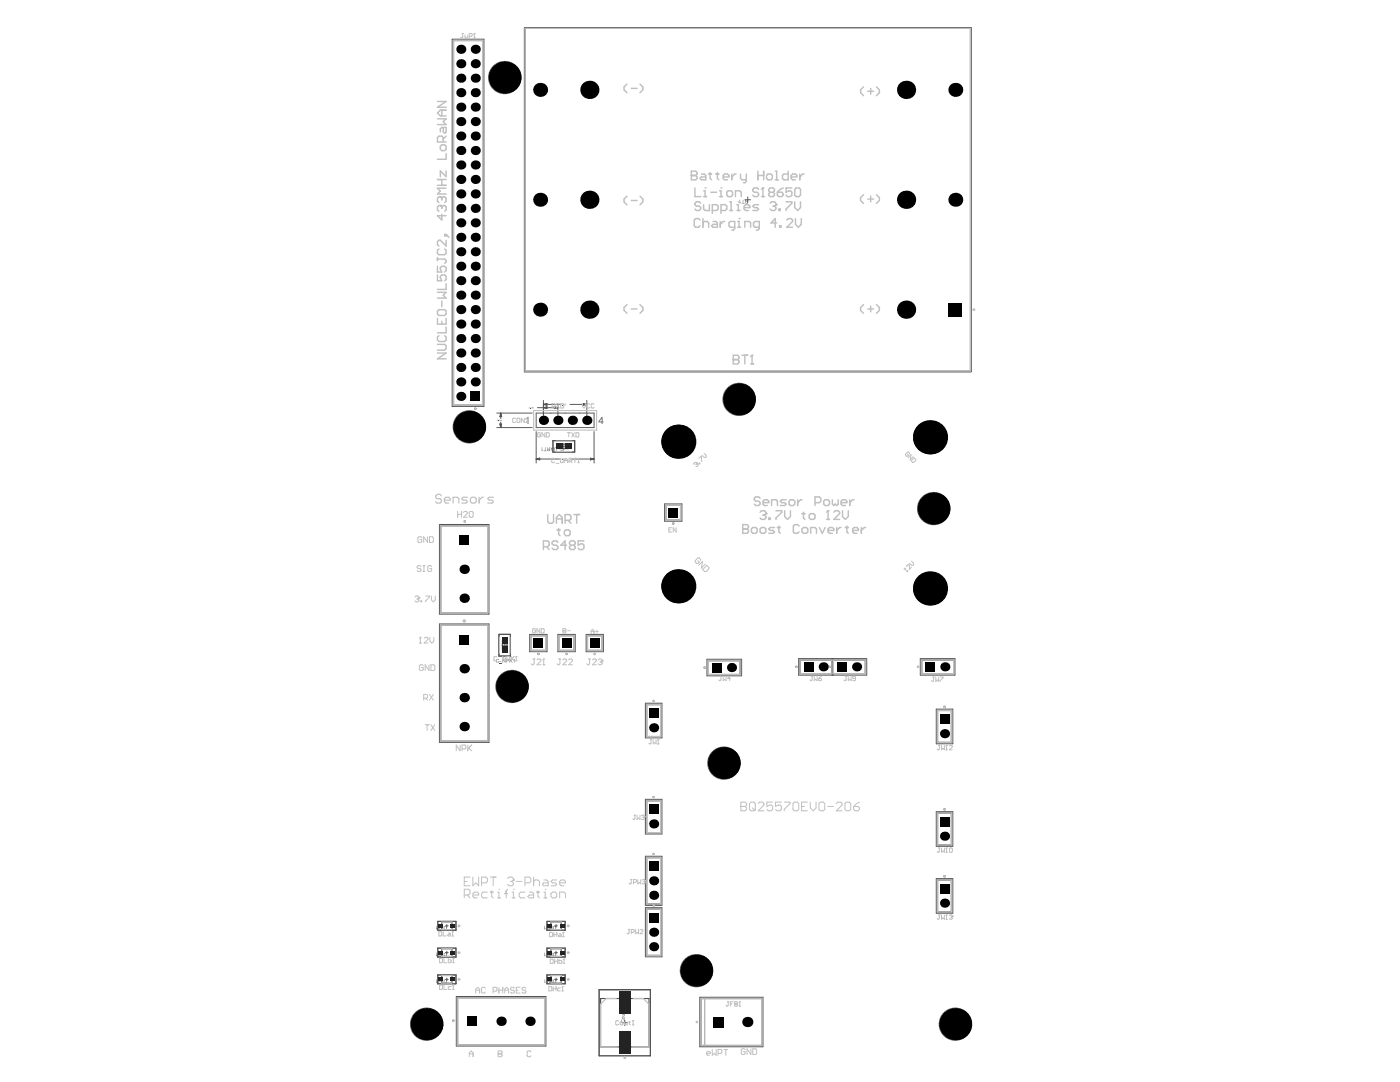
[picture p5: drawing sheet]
<svg xmlns="http://www.w3.org/2000/svg" width="279mm" height="216mm" viewBox="0 0 279 216" stroke-linecap="round" stroke-linejoin="round" font-family="sans-serif">
<g fill="none" stroke="#5a5a5a" stroke-width=".2">
<path d="M108.5 79.9v3.2M117.1 79.9v3.2M99.1 85.3h7.1M99.1 82.4h7.1M99.8 84.6l.1 .7M99.8 84.6l.1 .1M99.9 82.4v1.1M99.9 84.2v1.1M99.9 84.7l.2-.1-.2 .7M99.9 84.7h.1l-.1 .6M99.9 82.4l.2 .8M99.9 82.4l-.1 .8 .1-.2"/>
<path d="M99.9 83l.2 .2M99.9 82.4l-.1 .7 .1-.1M107 86.1v6.3M107 91.6h4.7M107 91.6l.7 .1M107.3 81.3h4M107.7 91.4l-.7 .2M107.7 91.4l-.1 .2 .1 .2-.7-.2M108.5 81.3l.7-.1-.2 .1M108.5 81.3l.7 .2-.2-.2M108.5 81.3l.6 .1-.1-.1M108.5 80.7h3.3"/>
<path d="M108.5 80.7l.7 .2-.2-.2M108.5 80.7l.6 .1-.1-.1M109.1 81.3h-.6M109.2 80.5l-.7 .2M109.2 80.5l-.2 .2M110.7 81.3h.6M111.3 80.6v2.5M111.3 81.3l-.7 .2M111.3 81.3l-.7-.1 .2 .1-.2 .2M113.7 80.7h3.4M113.9 91.6h4.7M116.5 80.7l-.1-.2 .7 .2"/>
<path d="M116.5 80.7l-.1 .2M116.5 80.7v-.1l.6 .1M117.1 80.7l-.7 .2M118 91.6l-.2 .2 .8-.2M118 91.6l-.2-.2 .8 .2M118 91.6l-.1-.1 .7 .1M118.6 86.1v6.3M118.6 91.6l-.7 .1"/>
</g>
<g fill="#5a5a5a">
<path d="M112 80.6h.2l-.1 .2 .1-.2z"/>
<path d="M112.6 80.6h.1l-.1 .2h.2h-.2l.1-.1z"/>
<path d="M111.9 91.5h.1v.3z"/>
<path d="M112.4 91.5h.1v.3z"/>
<path d="M105.5 81.3h.2l-.1 .1 .1 .1h-.2l.2-.3z"/>
<path d="M105.9 81.2h.1l-.1 .1h.1v.2h-.1l.1-.1z"/>
<path d="M99.2 83.8h.1l-.1 .2h.2h-.2l.1-.1z"/>
<path d="M99.5 83.8h.2l-.2 .1h.2l-.1 .1h-.1h.2z"/>
<path d="M112.4 80.6h.1h-.1l.1 .1v.2zM112.4 80.8a.07 .07 0 0 0 .1 0 .07 .07 0 0 0-.1 0z"/>
<path d="M112.8 80.7a.1 .1 0 0 0 .2 0 .1 .1 0 0 0-.2 0zM112.7 80.7a.15 .15 0 0 1 .3 0 .15 .15 0 0 1-.3 0z"/>
<path d="M112.1 91.5l.1 .2zM112 91.6a.15 .15 0 0 1 .3 0 .15 .15 0 0 1-.3 0z"/>
<path d="M112.6 91.5h.2h-.2l.2 .3-.2-.1zM112.6 91.7a.05 .05 0 0 0 .1 0 .05 .05 0 0 0-.1 0z"/>
<path d="M112.9 91.5l.1 .2zM112.8 91.6a.15 .15 0 0 1 .3 0 .15 .15 0 0 1-.3 0z"/>
<path d="M106.2 81.3l-.1 .1zM106.2 81.2v.3l-.1-.1z"/>
<path d="M106.4 81.2v.3zM106.3 81.3a.13 .13 0 0 1 .2 0 .13 .13 0 0 1-.2 0z"/>
<path d="M99.8 83.8l-.1 .1zM99.9 83.8v.2h-.2z"/>
<path d="M100 83.8l.1 .2zM99.9 83.9a.15 .15 0 0 1 .3 0 .15 .15 0 0 1-.3 0z"/>
</g>
<path d="M107 82.4h11.6v2.9h-11.6zM107.9 83.4h1.1v1h-1.1zM110.8 83.4h1v1h-1zM113.7 83.4h1v1h-1zM116.6 83.4h1v1h-1z" fill="none" stroke="#5a5a5a" stroke-width=".2"/>
<g fill="#5a5a5a">
<path d="M104.9 83.5l.6-.3v1.4h-.2v-1.1l-.3 .2z"/>
<path d="M120.1 83.5l-.5 .6h.5zM120.1 83.2h.1v.9h.2v.2h-.2v.3h-.1v-.3h-.7z"/>
</g>
<g fill="none" stroke="#5a5a5a" stroke-width=".2">
<path d="M90.2 7.8h6.4v73.3h-6.4zM90.5 8.1h5.8v72.7h-5.8zM87.7 104.7h9.9v17.8h-9.9zM88 104.9h9.3v17.4h-9.3zM132.6 100.5h3.5v3.5h-3.5zM132.9 100.8h2.9v2.9h-2.9zM87.7 124.5h9.9v23.7h-9.9zM88 124.8h9.3v23.1h-9.3zM105.7 126.6h3.5v3.4h-3.5zM106 126.9h2.9v2.9h-2.9zM111.3 126.6h3.5v3.4h-3.5zM111.6 126.9h2.9v2.9h-2.9z"/>
<path d="M117 126.6h3.4v3.4h-3.4zM117.3 126.9h2.8v2.9h-2.8zM141.1 131.5h6.9v3.4h-6.9zM141.4 131.8h6.3v2.8h-6.3zM159.4 131.4h13.6v3.3h-13.6zM166 131.7h-6.3v2.7h6.3M166.1 131.4v3.3M166.3 131.4v3.3M166.3 131.7h6.4v2.7h-6.4zM183.7 131.4h6.9v3.3h-6.9zM183.9 131.7h6.4v2.7h-6.4zM128.8 140.3h3.3v6.9h-3.3z"/>
<path d="M128.8 159.5h3.3v6.9h-3.3zM129.1 140.6h2.7v6.4h-2.7zM129.1 159.8h2.7v6.3h-2.7zM186.8 141.5h3.4v6.9h-3.4zM187.1 141.8h2.8v6.3h-2.8zM128.8 170.9h3.3v9.8h-3.3zM129.1 171.1h2.7v9.3h-2.7zM186.8 175.3h3.4v6.9h-3.4zM186.8 162h3.4v6.9h-3.4zM187.1 175.6h2.8v6.3h-2.8zM187.1 162.2h2.8v6.4h-2.8zM91.1 198.8h17.8v9.9h-17.8z"/>
<path d="M91.3 199.1h17.4v9.3h-17.4zM128.8 181.1h3.3v9.8h-3.3zM129.1 181.4h2.7v9.2h-2.7zM139.7 199h12.6v9.9h-12.6zM139.9 199.3h12.1v9.3h-12.1zM140.6 199.3v9.3"/>
<circle cx="135.4" cy="88.1" r="3.2"/>
<circle cx="185.6" cy="87.3" r="3.2"/>
<circle cx="135.4" cy="117" r="3.2"/>
<circle cx="185.6" cy="117.4" r="3.2"/>
</g>
<g fill="none" stroke="#5a5a5a" stroke-width=".23">
<path d="M104.7 5.6h89.1v68.6h-89.1zM104.8 5.7h88.9v68.4h-88.9zM110.4 87.9h4.3v2.3h-4.3zM111.6 88.6h1.8v.9h-1.8zM99.6 126.6h2.3v4.3h-2.3zM100.3 127.8h.9v1.9h-.9zM87.4 183.9h3.6v1.7h-3.6zM87.4 189.2h3.6v1.8h-3.6zM87.4 194.5h3.6v1.8h-3.6zM88.2 184h2v1.5h-2zM88.2 189.3h2v1.5h-2zM88.2 194.6h2v1.6h-2z"/>
<path d="M109.2 194.5h3.6v1.8h-3.6zM109.2 189.2h3.6v1.8h-3.6zM109.2 183.9h3.6v1.7h-3.6zM110 194.6h2v1.6h-2zM110 189.3h2v1.5h-2zM110 184h2v1.5h-2zM119.6 197.5h10.2v13.2h-10.2zM119.9 199.2h9.6v9.7h-9.6z"/>
<circle cx="94.9" cy="81.6" r=".11"/>
<circle cx="135.4" cy="88.1" r="3.3"/>
<circle cx="185.6" cy="87.3" r="3.3"/>
<circle cx="92.8" cy="104.1" r=".11"/>
<circle cx="134.4" cy="104.5" r=".11"/>
<circle cx="135.4" cy="117" r="3.3"/>
<circle cx="185.6" cy="117.4" r="3.3"/>
<circle cx="107.4" cy="130.5" r=".11"/>
<circle cx="113.1" cy="130.5" r=".11"/>
<circle cx="118.7" cy="130.5" r=".11"/>
<circle cx="130.5" cy="139.9" r=".11"/>
<circle cx="140.6" cy="133.2" r=".11"/>
<circle cx="158.9" cy="133.1" r=".11"/>
<circle cx="165.6" cy="133.1" r=".11"/>
<circle cx="183.2" cy="133.1" r=".11"/>
<circle cx="130.5" cy="159" r=".11"/>
<circle cx="188.5" cy="141" r=".11"/>
<circle cx="130.5" cy="170.4" r=".11"/>
<circle cx="188.5" cy="161.5" r=".11"/>
<circle cx="188.5" cy="174.9" r=".11"/>
<circle cx="130.5" cy="180.7" r=".11"/>
<circle cx="90.5" cy="203.7" r=".11"/>
<circle cx="139.1" cy="203.9" r=".11"/>
</g>
<circle cx="92.6" cy="127.7" r=".17" fill="none" stroke="#5a5a5a" stroke-width=".34"/>
<g fill="#5a5a5a">
<path d="M124 203.6l.1-.1-.1 .2 .1 .2 .3 .1 .2-.2-.2-.4 .2 .1v.5h-.5l-.2-.1z"/>
<path d="M124.1 202.3h.6l-.1 .4-.5 .1 .5-.2z"/>
<path d="M123.9 202.1h.7l.1-.1-.1 .2-.5 .1z"/>
<path d="M123.9 201.6l.8 .1h-.6v.2z"/>
<path d="M99.1 131.5h.4l.1 .2-.3-.2-.2 .2 .1 .4 .4-.1-.1 .2h-.4z"/>
<path d="M99.7 132.4h.5z"/>
<path d="M100.3 131.5l.5 .6 .1-.6v.7l-.5-.6v.6h-.1z"/>
<path d="M101.7 131.5h.1v.3l.5-.3-.3 .3 .3 .4-.4-.4-.2 .4z"/>
<path d="M102.4 131.7l.3-.2v.7l-.1-.6z"/>
<path d="M111.9 89.4l.5-.1 .1 .3-.1 .3-.3 .1-.2-.1 .1-.1 .2 .1 .2-.3-.1-.2h-.2l-.1 .1z"/>
<path d="M111.2 89.1l.6 .1z"/>
<path d="M110.6 89.4l.2-.1 .3 .1 .1 .6-.3-.6h-.2l-.1 .6z"/>
<path d="M108.8 89.3v.6l.3 .1h-.6l.3-.1z"/>
<path d="M108.1 89.3l.1 .5 .2-.1-.2 .3z"/>
<path d="M88 190.1h.4v.7l-.1-.6z"/>
<path d="M87 190.1l.1 .6 .2-.1-.2 .2z"/>
<path d="M88 195.4h.4v.8l-.1-.7z"/>
<path d="M87.4 195.6l.4-.1 .1 .4-.4 .1-.1-.2 .3 .1 .1-.2-.1-.2-.2 .1z"/>
<path d="M87.1 195.4l.1 .6 .1-.1-.2 .3z"/>
<path d="M88 184.8h.4v.7l-.1-.6z"/>
<path d="M87 184.8l.1 .5 .2-.1-.2 .3z"/>
<path d="M109.6 190.1h.2v.4h.3l.1-.4v.7l-.1-.3h-.3v.3h-.2z"/>
<path d="M108.6 190.1l.1 .6 .2-.1-.2 .2z"/>
<path d="M109.6 195.4h.2v.4h.3l.1-.4v.8l-.1-.3h-.3v.3h-.2z"/>
<path d="M109.1 195.5l.2-.1 .2 .1-.1 .5-.3-.2 .3 .1v-.3l-.2-.1v.1z"/>
<path d="M108.7 195.4l.1 .6 .2-.1-.2 .3z"/>
<path d="M109.6 184.8h.2v.3h.3l.1-.3v.7l-.1-.3h-.3v.3h-.2z"/>
<path d="M108.6 184.8l.1 .5 .2-.1-.2 .3z"/>
<path d="M148.2 39.9l.1 .6 .3 .1h-.6l.2-.1z"/>
<path d="M147.6 39.9l.1 .5 .2-.1-.2 .3z"/>
<path d="M124.2 203.1a.2 .2 0 0 0 .4 0 .2 .2 0 0 0-.4 0zM124.1 203.1a.27 .27 0 0 1 .5 0 .27 .27 0 0 1-.5 0z"/>
<path d="M101.1 131.6v.2l.4-.1-.1-.1zM101 131.5l.6 .1-.1 .3h-.4v.3z"/>
<path d="M110.1 89.6l.1 .3 .1-.3zM109.8 89.3l.3 .2h.2l.2-.2-.2 .7h-.2z"/>
<path d="M109.3 89.7l.1 .2h.3v-.2zM109.1 89.3l.4 .3h.2l.1-.3v.7l-.6-.1v-.2l.2-.1z"/>
<path d="M88.7 190.2v.5h.4v-.5zM88.6 190.2l.6-.1v.7h-.5z"/>
<path d="M87.5 190.4a.17 .17 0 0 0 .3 0 .17 .17 0 0 0-.3 0zM87.5 190.2l.4-.1v.7l-.1-.2-.2 .1-.2-.2z"/>
<path d="M88.7 195.6v.4l.4 .1v-.6zM88.6 195.5l.6-.1v.8l-.5-.1z"/>
<path d="M88.7 184.9v.4l.4 .1v-.5zM88.6 184.9l.6-.1v.7l-.5-.1z"/>
<path d="M87.6 184.8l-.1 .2 .3-.1zM87.4 184.8l.5 .1v.1l-.3 .1a.16 .16 0 0 0 .1 .2 .16 .16 0 0 0 .2-.2l-.1 .2h-.3z"/>
<path d="M110.5 190.3v.4h.4v-.5zM110.4 190.2l.6-.1v.7h-.5z"/>
<path d="M109.1 190.4a.17 .17 0 0 0 .3 0 .17 .17 0 0 0-.3 0zM109.1 190.1h.4v.7l-.1-.2h-.3z"/>
<path d="M110.5 195.6v.4l.4 .1v-.6zM110.4 195.5l.6-.1v.8l-.5-.1z"/>
<path d="M110.5 184.9v.4l.4 .1v-.5zM110.4 184.9l.6-.1v.7l-.5-.1z"/>
<path d="M109.2 184.9v.1l.2-.1v-.1zM109 184.8h.5l-.1 .3h-.2v.1l.3-.1v.2h-.4z"/>
<path d="M148.8 40.4v.1h.3v-.2zM148.8 40v.2h.3v-.3zM148.8 39.9h.4v.7l-.5-.1z"/>
</g>
<g fill="none" stroke="#5a5a5a" stroke-width=".2">
<path d="M148.7 39.9h1.1M149.2 39.3v1.1M111.9 89.1h1.2M112.5 88.5v1.1M134.8 88.1h1.1M135.4 87.6v1.1M185.2 86.9l.8 .8M186 86.9l-.8 .8M135 116.6l.8 .8M135.8 116.6l-.8 .8M185.2 117l.8 .8M186 117l-.8 .8"/>
<path d="M100.2 128.7h1.1M100.7 128.2v1.1M88.9 195.4h.5M88.9 190.1h.5M88.9 184.7h.5M89.2 184.5v.5M89.2 189.8v.5M89.2 195.2v.5M110.7 195.4h.5M110.7 190.1h.5M110.7 184.7h.5M111 184.5v.5"/>
<path d="M111 189.8v.5M111 195.2v.5M124.1 204.1h1.2M124.7 203.5v1.1"/>
</g>
<g fill="none" stroke="#5a5a5a" stroke-width=".29">
<circle cx="100.7" cy="15.5" r="3.2"/>
<circle cx="147.5" cy="79.7" r="3.2"/>
<circle cx="93.7" cy="85.2" r="3.2"/>
<circle cx="186.3" cy="101.5" r="3.2"/>
<circle cx="102.2" cy="137" r="3.2"/>
<circle cx="144.5" cy="152.3" r="3.2"/>
<circle cx="139" cy="193.7" r="3.2"/>
<circle cx="85.1" cy="204.4" r="3.2"/>
<circle cx="190.7" cy="204.4" r="3.2"/>
</g>
<g fill="none" stroke="#c0c0c0" stroke-width=".23">
<path d="M90.5 8.1h5.8v72.7h-5.8zM104.8 5.7h88.9v68.4h-88.9zM88.1 98.9l-.3-.3h-.6l-.2 .3v.3l.2 .3h.6l.3 .3v.3l-.3 .3h-.6l-.2-.3M88.7 99.8h1.1v-.3l-.2-.3h-.6l-.3 .3v.6l.3 .3h.6M93.3 99.2h-.9l-.2 .3 .2 .3h.6l.3 .3-.3 .3h-.8M93.9 99.5l.3-.3h.5l.3 .3v.6l-.3 .3h-.5l-.3-.3zM95.6 99.2v1.2M96.5 99.2h-.3l-.6 .6M98.5 99.2h-.9l-.3 .3 .3 .3h.6l.3 .3-.3 .3h-.9M106.5 81.9h12.6v3.9h-12.6zM110.9 90.1h3.2M110.9 88h3.2"/>
<path d="M90.4 100.4v-1.2h.9l.3 .3v.9M132.9 100.8h2.9v2.9h-2.9zM99.7 127.2v3.1M101.8 127.2v3.1M106 126.9h2.9v2.9h-2.9zM111.6 126.9h2.9v2.9h-2.9zM117.3 126.9h2.8v2.9h-2.8zM141.4 131.8h6.3v2.8h-6.3zM159.7 131.7h6.3v2.7h-6.3zM166.3 131.7h6.4v2.7h-6.4zM183.9 131.7h6.4v2.7h-6.4zM129.1 140.6h2.7v6.4h-2.7z"/>
<path d="M129.1 159.8h2.7v6.3h-2.7zM187.1 141.8h2.8v6.3h-2.8zM129.1 171.1h2.7v9.3h-2.7zM187.1 175.6h2.8v6.3h-2.8zM187.1 162.2h2.8v6.4h-2.8zM88.2 184h2M88.2 185.5h2M88.2 189.3h2M88.2 190.8h2M88.2 194.7h2M88.2 196.1h2M110 194.7h2"/>
<path d="M110 196.1h2M110 189.3h2M110 190.8h2M110 184h2M110 185.5h2M123 199.2h-2l-1.1 1.2v8.5h3.2M126.4 199.2h2l1.1 1.2v8.5h-3.2M129.1 181.4h2.7v9.2h-2.7z"/>
<circle cx="94.9" cy="81.6" r=".11"/>
<circle cx="92.8" cy="104.1" r=".11"/>
<circle cx="134.4" cy="104.5" r=".11"/>
<circle cx="107.4" cy="130.5" r=".11"/>
<circle cx="113.1" cy="130.5" r=".11"/>
<circle cx="118.7" cy="130.5" r=".11"/>
<circle cx="130.5" cy="139.9" r=".11"/>
<circle cx="140.6" cy="133.2" r=".11"/>
<circle cx="158.9" cy="133.1" r=".11"/>
<circle cx="165.6" cy="133.1" r=".11"/>
<circle cx="183.2" cy="133.1" r=".11"/>
<circle cx="130.5" cy="159" r=".11"/>
<circle cx="188.5" cy="141" r=".11"/>
<circle cx="130.5" cy="170.4" r=".11"/>
<circle cx="188.5" cy="161.5" r=".11"/>
<circle cx="188.5" cy="174.9" r=".11"/>
<circle cx="130.5" cy="180.7" r=".11"/>
<circle cx="90.5" cy="203.7" r=".11"/>
<circle cx="139.1" cy="203.9" r=".11"/>
</g>
<g fill="none" stroke="#c0c0c0" stroke-width=".2">
<path d="M92.2 6.7h.3M92.4 6.7v.7l-.2 .1-.3-.1M92.8 7v.4l.1 .1h.5v-.5M93.7 7.3h.4l.1-.2-.1-.4h-.4v.8M94.5 7.5h.3M94.7 6.7h.1M94.7 6.7l-.2 .1M94.7 6.7v.8M102.9 83.6l-.2-.2-.4 .2v.6l.2 .1 .4-.1M103.2 83.6l.1-.2 .5 .2v.6l-.2 .1-.4-.1zM104.6 83.4v.9l-.6-.9v.9M104.9 83.6l.2-.2 .4 .2-.6 .7h.6"/>
<path d="M107.9 86.5l-.2-.2-.4 .2v.5l.4 .2 .2-.4h-.3M108.7 86.3v.9l-.5-.9v.9M109 86.3h.5l.1 .2v.5l-.1 .2h-.5zM110.2 81.1h.4l.2-.1-.2-.4h-.4v.8M110.5 81.1l.3 .3M110.7 91.6l-.2-.2-.4 .2v.6l.2 .1 .4-.1M111 92.5h.6M111.1 80.6l.5 .8M111.6 80.6l-.5 .8M111.8 91.4v.8l.2 .1 .4-.1v-.8M111.9 80.6h.4l.2 .1v.6l-.2 .1h-.4zM112.7 92.3v-.6l.3-.3 .3 .3v.6"/>
<path d="M112.7 91.9h.6M113.2 86.3h.6M113.5 86.3v.9M113.6 92h.4l.2-.4-.2-.2h-.4v.9M113.9 92l.3 .3M114.1 86.3l.6 .9M114.4 91.4h.6M114.7 86.3l-.6 .9M114.7 91.4v.9M114.9 86.3h.5l.1 .2v.5l-.1 .2h-.5zM115.3 92.3h.3M115.4 91.4h.1"/>
<path d="M115.4 91.4v.9M115.4 91.4l-.1 .2M116.2 80.6v.5l.3 .3 .3-.3v-.5M117.7 80.7l-.2-.1-.4 .1v.6l.2 .1 .4-.1M118.6 80.7l-.2-.1-.4 .1v.6l.1 .1 .5-.1M139 92.4h.1M139 92.4l-.3-.1-.2 .4M139 92.4v.2M139 92.6l-.1 .1M139 92.6h.2l.1 .3-.4 .2M139.5 91.5l.4-.4 .2 1M139.5 92.5l.1-.1 .1 .1-.1 .1z"/>
<path d="M140.5 90.4l.4 .4v.5h-.4l-.4-.5M181.1 90.6l.2 .2-.2 .2-.4-.2v-.2l.4-.4 .4 .2v.2M181.8 92l.6-.7 .4 .3v.3l-.5 .4h-.2zM182.2 91.1l-.6 .6 .2-1-.6 .6M82.8 119.1l.2-.2h.4l.2 .4M83.2 119.5h.2M83.4 119.5l.2 .2-.2 .4h-.4l-.2-.2M83.6 119.3h.1M83.6 119.3l-.2 .2M84 119.9h.2v.2h-.2zM84 113.1l-.2-.2h-.3l-.2 .4 .2 .2h.3l.2 .3-.2 .2h-.3l-.2-.2M84.2 107.3l-.2-.2h-.4l-.2 .2v.8l.2 .2h.4l.2-.2v-.4h-.4"/>
<path d="M84.4 114h.4M84.4 112.9h.4M84.6 112.9v1.1M84.9 118.9h.8v.2l-.8 .8v.2M85.3 107.1v1.2l-.7-1.2v1.2M85.7 107.1h.6l.2 .2v.8l-.2 .2h-.6zM86.1 118.9v.8l.4 .4 .4-.4v-.8M86.1 113.1l-.1-.2h-.4l-.2 .2v.7l.2 .2h.4l.1-.2v-.3h-.3M88 104.9h9.3v17.4h-9.3zM91.3 102.1v1.1M91.3 102.6h.8M92.1 102.1v1.1"/>
<path d="M92.5 102.2l.2-.1h.4l.2 .1v.2l-.8 .8h.8M93.7 102.2l.1-.1h.4l.2 .1v.8l-.2 .2h-.4l-.1-.2zM133.5 105.7h.3M134.1 105.3h-.6v.9h.6M134.9 105.3v.9l-.5-.9v.9M139.3 111.9l.3 .2-.3 .3h-.3l-.3-.3v-.2l.6-.6h.3l.2 .3v.3M140.2 113.6l.9-.8 .4 .4v.3l-.6 .6h-.3zM140.8 112.6l-.8 .8 .2-1.4-.8 .8M180.5 113.4h.1M180.5 113.4l.6 .6M180.5 113.4v.2M181 113.1l.2-.4 .3 .1v.8l.4-.4"/>
<path d="M181.2 113.9l-.2 .2M181.9 112l.4 .4v.4h-.4l-.4-.4M83.7 128.3h.4M83.9 127.2h.1M83.9 127.2v1.1M83.9 127.2l-.2 .2M84.5 132.8l-.2-.2h-.4l-.2 .2v.8l.2 .2h.4l.2-.2v-.4h-.4M84.6 139.3h.5l.2-.2v-.3l-.2-.2h-.5v1.1M84.7 127.4l.1-.2h.4l.2 .2v.1l-.7 .8h.7M84.9 139.3l.4 .4M85.6 132.6v1.2l-.8-1.2v1.2M85.7 138.6l.8 1.1"/>
<path d="M85.8 127.2v.7l.4 .4 .4-.4v-.7M86 132.6h.6l.2 .2v.8l-.2 .2h-.6zM86.5 138.6l-.8 1.1M88 124.8h9.3v23.1h-9.3zM99.1 131.1l-.1-.1-.4 .1v.6l.1 .2 .4-.2M99.4 132h.6M100.9 131v.9l-.6-.9v.9M101.2 131.6h.4l.1-.5-.1-.1h-.4v.9M102 131v.9M102.2 131.4l.4 .5M102.6 131l-.6 .6M102.9 131.9h.3"/>
<path d="M103 131h.1M103 131v.9M103 131l-.1 .1M106.4 131.5h.4M106.6 131.5v1l-.2 .1-.4-.1M106.9 125.6l-.2-.2-.4 .2v.6l.1 .1 .5-.1v-.3h-.3M107.2 131.7l.2-.2h.4l.1 .2v.2l-.7 .7h.7M107.7 125.4v.9l-.5-.9v.9M108 125.4h.5l.1 .2v.6l-.1 .1h-.5zM108.3 132.6h.4M108.5 131.5h.1M108.5 131.5v1.1"/>
<path d="M108.5 131.5l-.2 .2M111.6 131.5h.3M111.7 131.5v1l-.1 .1-.4-.1M112.3 131.7l.2-.2h.4l.2 .2v.2l-.8 .7h.8M112.3 125.9h.1M112.3 125.4h.5l.1 .2-.1 .3 .1 .3-.1 .1h-.5zM112.3 125.9h.5M113.2 125.9h.6M113.5 131.7l.2-.2h.4l.1 .2v.2l-.7 .7h.7M117.5 131.5h.4M117.7 131.5v1l-.2 .1-.4-.1M118 126.4v-.5l.3-.3 .3 .3v.5"/>
<path d="M118 126h.6M118.2 131.7l.2-.2h.4l.2 .2v.2l-.8 .7h.8M118.8 126h.6M119.1 125.7v.6M119.4 131.7l.2-.2h.4l.2 .4M119.8 132.1h.2M120 132.1l.2 .2-.2 .3h-.4l-.2-.1M120.2 131.9h.1M120.2 131.9l-.2 .2M143.7 135h.3M143.9 135v.7l-.2 .1-.2-.1M144.3 135v.8l.3-.3 .3 .3v-.8"/>
<path d="M145.8 135.4h-.6l.4-.4v.8M161.9 135h.3M162.1 135v.7l-.2 .1-.3-.1M162.5 135v.8l.3-.3 .3 .3v-.8M163.4 135.4h.4l.2 .3-.5 .1zM164 135l-.6 .4M168.7 135h.3M168.9 135v.7l-.2 .1-.3-.1M169.3 135v.8l.3-.3 .3 .3v-.8M170.7 135.4h-.4l-.1-.2 .1-.2 .4 .1v.6l-.1 .1-.4-.1M186.2 135.1h.3M186.3 135.1v.7l-.1 .2-.3-.2"/>
<path d="M186.8 135.1v.9l.2-.3 .3 .3v-.9M187.6 135.1h.6l-.6 .9M84.8 144.6h.8M85.2 144.6v1.2M86 144.6l.8 1.2M86.8 144.6l-.8 1.2M91.8 148.7v1.1l-.7-1.1v1.1M92.2 149.4h.6l.2-.2v-.3l-.2-.2h-.6v1.1M93.4 148.7v1.1M93.6 149.2l.5 .6M94.1 148.7l-.7 .7M129.8 147.6h.3"/>
<path d="M129.9 147.6v.7l-.1 .1-.3-.1M130.4 147.6v.8l.2-.3 .3 .3v-.8M131.2 148.4h.3M131.4 147.6h.1M131.4 147.6l-.2 .1M131.4 147.6v.8M187.3 148.8h.3M187.5 148.8v.7l-.2 .1-.3-.1M187.9 148.8v.8l.3-.3 .3 .3v-.8M188.8 149.6h.2M188.9 148.8h.1M188.9 148.8v.8"/>
<path d="M188.9 148.8l-.1 .1M189.5 148.9l.1-.1 .5 .1-.6 .7h.6M92.6 178.6h.9l.3-.3v-.6l-.3-.3h-.9v1.8M92.6 175.9h.6M93.2 178.6l.6 .6M93.8 175h-1.2v1.7h1.2M94.4 175v1.7l.6-.5 .5 .5v-1.7M94.4 178.6h1.1v-.3l-.3-.3h-.5l-.3 .3v.6l.3 .3h.5M96.1 176.2h.9l.3-.3v-.6l-.3-.3h-.9v1.7M97.3 178h-.9l-.3 .3v.6l.3 .3h.9M97.8 175h1.2M97.8 178h.6"/>
<path d="M98.1 177.7v1.2l.3 .3M98.4 175v1.7M99.3 179.2h.6M99.3 178h.3v1.2M99.6 177.4h.1M100.7 178.3h.6M101.3 175.3l.3-.3h.6l.3 .3v.3M101.3 177.4l-.3 .3v1.5M101.9 175.9h.3M102.2 175.9l.3 .3v.3l-.3 .2h-.6l-.3-.2M102.2 178h.3v1.2M102.2 179.2h.5"/>
<path d="M102.5 175.6h.1M102.5 177.4h.1M102.5 175.6l-.3 .3M103 175.9h1.2M104.8 176.2h.8l.3-.3v-.6l-.3-.3h-.8v1.7M104.8 178h-.9l-.3 .3v.6l.3 .3h.9M105.6 178h.6l.3 .3v.9h-.9l-.3-.3 .3-.3h.9M106.5 175v1.7M106.5 175.9l.3-.3h.6l.3 .3v.8M107.1 178h.6M107.4 177.7v1.2l.3 .3M108.5 175.6h.6l.3 .3v.8h-.9l-.3-.2 .3-.3h.9"/>
<path d="M108.5 179.2h.6M108.5 178h.3v1.2M108.8 177.4h.1M110 178.3l.3-.3h.5l.3 .3v.6l-.3 .3h-.5l-.3-.3zM111.1 175.6h-.8l-.3 .3 .3 .3h.5l.3 .3-.3 .2h-.8M111.7 176.2h1.1v-.3l-.2-.3h-.6l-.3 .3v.6l.3 .2h.6M111.7 179.2v-1.2h.9l.2 .3v.9M125.8 175.5h.3M126 175.5v.7l-.2 .2-.2-.2M126.4 176.1h.5l.1-.5-.1-.1h-.5v.9M126.6 162.7h.3M126.7 162.7v.7l-.1 .1-.3-.1"/>
<path d="M127.1 162.7v.8l.3-.3 .3 .3v-.8M127.3 175.5v.9l.3-.3 .3 .3v-.9M128 162.8l.4-.1 .2 .2M128.2 175.6l.4-.1 .1 .3M128.3 163.1h.1M128.4 175.9h.2M128.4 163.1l.2 .1-.2 .3-.4-.1M128.6 175.9l.1 .2-.1 .3-.4-.2M128.6 162.9h.1M128.6 162.9l-.2 .2M128.7 175.8h.1M128.7 175.8l-.1 .1"/>
<path d="M147.9 160.9h.1M147.9 160.1h.8l.3 .2v.3l-.3 .3 .3 .3v.3l-.3 .3h-.8zM147.9 160.9h.8M149.6 160.3l.3-.2h.6l.2 .2v1.2l-.2 .3h-.6l-.3-.3zM150.2 161.2l.5 .6M151.3 160.3l.3-.2h.6l.3 .2v.3l-1.2 1.2h1.2M154.2 160.1h-1.1v.8l.5-.3h.3l.3 .3v.6l-.3 .3h-.6l-.2-.3M155.9 160.1h-1.1v.8l.6-.3h.2l.3 .3v.6l-.3 .3h-.5l-.3-.3M156.5 160.1h1.2v.2l-1.2 1.2v.3M158.5 160.1h.6l.3 .2v1.2l-.3 .3h-.6l-.3-.3v-1.2zM160 160.9h.6M161.1 160.1h-1.1v1.7h1.1"/>
<path d="M161.7 160.1v1.1l.6 .6 .6-.6v-1.1M163.7 160.1h.6l.3 .2v1.2l-.3 .3h-.6l-.3-.3v-1.2zM165.2 160.9h1.1M166.9 160.3l.3-.2h.6l.3 .2v.3l-1.2 1.2h1.2M168.6 160.3l.3-.2h.6l.3 .2v1.2l-.3 .3h-.6l-.3-.3zM170.4 160.9h.8l.3 .3v.3l-.3 .3h-.5l-.3-.3zM171.5 160.1l-.6 .2-.5 .6M187.3 169.2h.3M187.5 169.2v.7l-.2 .2-.3-.2M187.9 169.2v.9l.3-.3 .3 .3v-.9M188.8 170.1h.2M188.9 169.2h.1"/>
<path d="M188.9 169.2v.9M188.9 169.2l-.1 .1M189.5 169.3l.1-.1 .5 .1v.6l-.2 .2-.4-.2zM87.6 185.9h.4l.2 .1v.6l-.2 .2h-.4zM87.7 191.2h.5l.1 .2v.6l-.1 .1h-.5zM87.7 196.6h.5l.1 .1v.6l-.1 .1h-.5zM88.5 185.9v.9h.5M88.6 196.6v.8h.6M88.6 191.2v.9h.6M89.5 191.2v.9h.4l.1-.4-.1-.2h-.4M89.5 186.2l.4 .1v.5h-.4l-.2-.2 .2-.1h.4M90 196.9h-.4l-.1 .1 .1 .4h.4"/>
<path d="M90.2 186.8h.3M90.3 185.9h.1M90.3 185.9v.9M90.3 185.9l-.1 .1M90.3 197.4h.3M90.3 192.1h.3M90.5 196.6h.1M90.5 191.2h.1M90.5 191.2v.9M90.5 196.6v.8M90.5 196.6l-.2 .1M90.5 191.2l-.2 .2"/>
<path d="M91.3 199.1h17.4v9.3h-17.4zM95 198.2v-.8l.3-.4 .4 .4v.8M95 197.6h.7M96.9 197.2l-.2-.2h-.4l-.2 .2v.8l.2 .2h.4l.2-.2M98.4 197.8h.6l.2-.2v-.4l-.2-.2h-.6v1.2M99.6 197v1.2M99.6 197.6h.7M100.3 197v1.2M100.7 197.6h.8M100.7 198.2v-.8l.4-.4 .4 .4v.8M102.6 197.2l-.1-.2h-.4l-.2 .2 .2 .4h.4l.1 .2-.1 .4h-.4l-.2-.2M103 197.6h.4"/>
<path d="M103.8 197h-.8v1.2h.8M105 197.2l-.2-.2h-.4l-.2 .4 .2 .2h.4l.2 .4-.2 .2h-.4l-.2-.2M109.5 196.9h.5l.1 .1v.6l-.1 .1h-.5zM109.7 186h.4l.2 .2v.6l-.2 .1h-.4zM109.8 191.4h.5l.1 .1v.6l-.1 .1h-.5zM110.4 196.9v.8M110.4 197.3h.6M110.5 186.5h.6M110.5 186v.9M110.7 191.4v.8M110.7 191.8h.6M111 196.9v.8"/>
<path d="M111.1 186v.9M111.3 191.4v.8M111.6 191.4v.8h.4l.1-.1-.1-.4h-.4M111.6 186.3l.4 .2v.4h-.4l-.2-.1 .2-.2h.4M111.8 197.1h-.4l-.1 .2 .1 .4h.4M112.1 197.7h.3M112.3 196.9h.1M112.3 196.9v.8M112.3 196.9l-.2 .1M112.3 186.9h.3M112.4 186h.1M112.4 186v.9"/>
<path d="M112.4 186l-.1 .2M112.4 192.2h.3M112.6 191.4h.1M112.6 191.4v.8M112.6 191.4l-.2 .1M125.4 185.5h.3M125.6 185.5v.7l-.2 .1-.3-.1M126 186h.4l.2-.4-.2-.1h-.4v.8M126.9 185.5v.8l.2-.3 .3 .3v-.8M127.7 185.6l.2-.1 .4 .1-.6 .7h.6M139.9 199.3h12.1v9.3h-12.1zM140.6 199.3v9.3"/>
<path d="M145.2 199.9h.3M145.3 199.9v.7l-.1 .2-.3-.2M146.3 199.9h-.5v.9M146.6 199.9h.5l.1 .1-.1 .3 .1 .3-.1 .2h-.5zM147.6 199.9h.1M147.6 199.9v.9M147.6 199.9l-.1 .1M187.3 182.6h.3M187.5 182.6v.7l-.2 .1-.3-.1M187.9 182.6v.8l.3-.3 .3 .3v-.8M188.8 183.4h.2M188.9 182.6h.1"/>
<path d="M188.9 182.6v.8M188.9 182.6l-.1 .1M189.5 182.7l.4-.1 .2 .3M189.8 183h.1M189.9 183l.2 .1-.2 .3-.4-.1M190.1 182.9h.1M190.1 182.9l-.2 .1M93.7 210.3h.7M93.7 210.9v-.8l.3-.4 .4 .4v.8M99.4 210.3h.1M99.4 209.7h.6l.2 .2-.2 .4 .2 .4-.2 .2h-.6zM99.4 210.3h.6"/>
<path d="M106 209.9l-.2-.2h-.4l-.2 .2v.8l.2 .2h.4l.2-.2M123.5 203.8l-.2-.2-.4 .2v.6l.1 .1 .5-.1M123.8 204.1l.4-.2 .1 .5-.4 .1zM124.6 203.9v.5l.2 .1h.4v-.6M125.5 203.9h.3M125.6 203.8v.6l.2 .1M126.2 204.5h.3M126.3 203.6h.1M126.3 203.6v.9M126.3 203.6l-.1 .2M141 210.2h.8l-.2-.4h-.4l-.2 .2v.4l.2 .2h.4M142.2 209.4v1.2l.3-.4 .4 .4v-1.2"/>
<path d="M143.3 210.2h.6l.2-.2v-.4l-.2-.2h-.6v1.2M144.5 209.4h.7M144.8 209.4v1.2M145.8 200.3h.3M146.6 200.3h.1M146.6 200.3h.5M147.5 200.8h.3M148.7 209.5l-.2-.2h-.4l-.2 .2v.7l.2 .2h.4l.2-.2v-.4h-.4M149.9 209.3v1.1l-.8-1.1v1.1M150.2 209.3h.6l.2 .2v.7l-.2 .2h-.6z"/>
</g>
<g fill="none" stroke="#c0c0c0" stroke-width=".29">
<path d="M125.1 16.8l-.6 .6v.5l.6 .6M126 17.6h1.1M127.7 16.8l.6 .6v.5l-.6 .6M172.3 17.4l-.6 .5v.6l.6 .6M173.2 18.2h1.1M173.8 17.6v1.2M174.9 17.4l.6 .5v.6l-.6 .6M87.3 23.7h1.7l-.5 .6 .5 .6h-1.7M87.3 37h1.7M87.3 35.8h1.7M87.3 20.2h1.7l-1.7 1.2h1.7M87.9 39.3h.1"/>
<path d="M87.9 39.3h-.3l-.3 .3v.6l.3 .2M87.9 39.3l.3 .3M88.2 28.9h.5l.3 .3v.6l-.3 .3h-.5l-.3-.3v-.6zM88.2 39.6l.3-.3h.2l.3 .3v.6l-.3 .2M88.2 22v1.1M88.2 35.8v1.2M88.2 39.6v.3M88.5 25.4v.9l.2 .3 .3-.3v-.9h-.8l-.3 .3v.6M88.5 28.3v-.8l-.3-.3h-.6l-.3 .3v.8h1.7M89 37.6h-1.7l.6 .5-.6 .6h1.7M89 30.6v1.2h-1.7M89 34.1v1.1l-1.1-1.1v1.1"/>
<path d="M89 27.2l-.5 .5M89 22h-1.1l-.6 .6 .6 .5h1.1M125.1 39.1l-.6 .6v.6l.6 .6M127.7 39.1l.6 .6v.6l-.6 .6M138 35h.1M138 34.2h.8l.3 .2v.3l-.3 .3 .3 .3v.3l-.3 .3h-.8zM138 35h.8M138.7 37.5v1.7h1.1M140 34.7h.6l.3 .3v.9h-.9l-.3-.3 .3-.3h.9M140.4 39.2h.6M140.4 38.1h.3v1.1M140.7 37.5h.1"/>
<path d="M141.4 34.7h.6M141.7 34.4v1.2l.3 .3M141.9 38.4h1.1M142.9 34.7h.6M143.2 34.4v1.2l.3 .3M143.6 39.2h.6M143.6 38.1h.3v1.1M143.9 37.5h.1M144.3 35.3h1.2v-.3l-.3-.3h-.6l-.3 .3v.6l.3 .3h.6M145.3 38.1h.6l.3 .3v.5l-.3 .3h-.6l-.3-.3v-.5zM146.1 34.7v1.2M146.8 39.2v-1.1h.8l.3 .3v.8"/>
<path d="M146.9 34.7h-.3l-.5 .6M147.8 34.7v.9l.3 .3h.8M148.9 34.7v1.5l-.2 .3h-.3M151.2 35h1.2M151.2 34.2v1.7M151.4 37.8l-.3-.3h-.6l-.3 .3v.3l.3 .3h.6l.3 .3v.2l-.3 .3h-.6l-.3-.3M152 39.2h.5M152.3 37.5h.1M152.3 37.5v1.7M152.3 37.5l-.3 .3M152.4 34.2v1.7M153 35l.3-.3h.5l.3 .3v.6l-.3 .3h-.5l-.3-.3z"/>
<path d="M153.7 38.4l-.3-.3v-.3l.3-.3h.6l.3 .3v.3l-.3 .3M153.7 38.4l-.3 .3v.2l.3 .3h.6l.3-.3v-.2l-.3-.3M153.7 38.4h.6M154.7 35.9h.6M154.7 34.2h.3v1.7M155.1 38.4h.9l.3 .3v.2l-.3 .3h-.6l-.3-.3zM156.3 37.5l-.6 .3-.6 .6M157.3 34.2v1.7h-.9l-.2-.3v-.6l.2-.3h.9M157.9 35.3h1.1v-.3l-.2-.3h-.6l-.3 .3v.6l.3 .3h.6M158 37.5h-1.1v.9l.6-.3h.2l.3 .3v.5l-.3 .3h-.5l-.3-.3M158.9 37.5h.6l.3 .3v1.1l-.3 .3h-.6l-.3-.3v-1.1zM159.6 34.7v1.2"/>
<path d="M160.5 34.7h-.3l-.6 .6M172.3 38.9l-.6 .5v.6l.6 .6M173.2 39.7h1.1M173.8 39.1v1.2M174.9 38.9l.6 .5v.6l-.6 .6M87.3 51.7h1.4l.3 .3v.3l-.3 .3M87.3 53.1v1.2h.9l-.3-.6v-.3l.3-.3h.5l.3 .3v.6l-.3 .3M87.3 54.9v1.1h.9l-.3-.6v-.2l.3-.3h.5l.3 .3v.5l-.3 .3M87.3 51.4v.6M87.3 58.3h1.7l-.5 .6 .5 .6h-1.7M87.6 49.7l-.3 .3v.5l.3 .3h1.1l.3-.3v-.5l-.3-.3M87.9 41h.1"/>
<path d="M87.9 41h-.3l-.3 .3v.6l.3 .3M87.9 41l.3 .3M88.2 41.3l.3-.3h.2l.3 .3v.6l-.3 .3M88.2 41.3v.3M88.2 42.7v1.2l-.9-.9h1.7M88.7 46.8h.3v.3h-.3zM89 47.9v1.2l-1.1-1.2h-.3l-.3 .3v.6l.3 .3M89 56.6v1.2h-1.7M89 46.8l.6 .6M126 40h1.1M139.7 43.9l-.3-.3h-.6l-.3 .3v1.2l.3 .2h.6l.3-.2M139.8 40.6l-.2-.3h-.6l-.3 .3v.2l.3 .3h.6l.2 .3v.3l-.2 .3h-.6l-.3-.3"/>
<path d="M140.3 44.5l.3-.3h.5l.3 .3v.8M140.3 43.6v1.7M140.4 40.8v.9l.3 .3h.9v-1.2M142.2 42h.8l.3-.3v-.6l-.3-.3h-.8v1.8M142.3 44.2h.6l.3 .3v.8h-.9l-.3-.2 .3-.3h.9M143.7 44.2v1.1M143.9 42h.9l.2-.3v-.6l-.2-.3h-.9v1.8M144.6 44.2h-.3l-.6 .6M145.6 40.3h.3v1.7M145.6 42h.6M146.6 45.3h-.8l-.3-.2v-.6l.3-.3h.8v1.4l-.3 .3h-.2M147.1 42h.5"/>
<path d="M147.1 40.8h.3v1.2M147.2 45.3h.6M147.2 44.2h.3v1.1M147.4 40.3h.1M147.5 43.6h.1M148.5 41.4h1.2v-.3l-.3-.3h-.6l-.3 .3v.6l.3 .3h.6M148.7 45.3v-1.1h.8l.3 .3v.8M151.4 40.8h-.9l-.3 .3 .3 .3h.6l.3 .3-.3 .3h-.9M151.5 45.3h-.8l-.3-.2v-.6l.3-.3h.8v1.4l-.3 .3h-.2M153.7 40.6l.3-.3h.6l.3 .3v.2M154.3 41.1h.3M154.6 41.1l.3 .3v.3l-.3 .3h-.6l-.3-.3"/>
<path d="M154.9 40.8h.1M154.9 40.8l-.3 .3M155 44.5h-1.2l.9-.9v1.7M155.4 41.7h.3v.3h-.3zM155.6 45.1h.3v.2h-.3zM156.9 40.3h1.1v.3l-1.1 1.1v.3M157 43.9l.3-.3h.6l.3 .3v.3l-1.2 1.1h1.2M158.6 40.3v1.1l.6 .6 .6-.6v-1.1M158.8 43.6v1.2l.5 .5 .6-.5v-1.2M87.3 70.4h1.7l-1.7 1.2h1.7M87.3 68.7h1.4l.3 .3v.6l-.3 .3h-1.4M87.3 62.1l.3-.3h1.1l.3 .3v.6l-.3 .2h-1.1l-.3-.2z"/>
<path d="M87.3 63.5v1.2h1.7v-1.2M87.6 67l-.3 .3v.5l.3 .3h1.1l.3-.3v-.5l-.3-.3M88.2 60.1v1.1M88.2 64.1v.6M89 65.3v1.1h-1.7M125.1 60.8l-.6 .6v.5l.6 .6M126 61.7h1.1M127.7 60.8l.6 .6v.5l-.6 .6M146.3 71.8h.1M146.3 70.9h.9l.3 .3v.3l-.3 .3 .3 .2v.3l-.3 .3h-.9zM146.3 71.8h.9M148.1 70.9h1.1"/>
<path d="M148.7 70.9v1.7M149.8 72.6h.6M150.1 70.9h.1M150.1 70.9v1.7M150.1 70.9l-.3 .3M172.3 60.8l-.6 .6v.5l.6 .6M173.2 61.7h1.1M173.8 61.1v1.1M174.9 60.8l.6 .6v.5l-.6 .6M151.7 99.4l-.3-.3h-.6l-.3 .3v.3l.3 .3h.6l.3 .3v.3l-.3 .3h-.6l-.3-.3M156.9 99.7h-.9l-.3 .3 .3 .3h.6l.3 .3-.3 .3h-.9M159.2 99.7v1.2"/>
<path d="M160.1 99.7h-.3l-.6 .6M164.7 99.7h.6l.2 .3v.6l-.2 .3h-.6l-.3-.3v-.6zM166.1 99.7v.9l.3 .3 .3-.3 .3 .3 .3-.3v-.9M169.6 99.7v1.2M170.4 99.7h-.2l-.6 .6M108.5 109.1h.8l.3-.3v-.6l-.3-.3h-.8v1.8M109 109.1l.6 .6M109.3 102.7v1.4l.3 .3h.6l.3-.3v-1.4M111 104.4v-1.1l.6-.6 .6 .6v1.1M111 103.5h1.2M111.2 105.7h.6M111.3 108.2l-.3-.3h-.5l-.3 .3v.3l.3 .3h.5l.3 .3v.3l-.3 .3h-.5l-.3-.3"/>
<path d="M111.5 105.4v1.2l.3 .3M112.8 103.8h.8l.3-.3v-.5l-.3-.3h-.8v1.7M112.9 105.7h.6l.3 .3v.6l-.3 .3h-.6l-.3-.3v-.6zM113.1 108.8h-1.2l.9-.9v1.8M113.4 103.8l.5 .6M113.9 108.8l-.3-.3v-.3l.3-.3h.6l.3 .3v.3l-.3 .3M113.9 108.8h.6M113.9 108.8l-.3 .3v.3l.3 .3h.6l.3-.3v-.3l-.3-.3M114.5 102.7h1.2M115.1 102.7v1.7M116.5 107.9h-1.1v.9l.6-.3h.2l.3 .3v.6l-.3 .3h-.5l-.3-.3M148.2 105.5h.1"/>
<path d="M148.2 104.7h.9l.3 .3v.3l-.3 .2 .3 .3v.3l-.3 .3h-.9zM148.2 105.5h.9M150.2 105.3h.6l.3 .2v.6l-.3 .3h-.6l-.2-.3v-.6zM151.7 102.2l.3-.3h.6l.2 .3v.3M152 105.3h.6l.2 .2v.6l-.2 .3h-.6l-.3-.3v-.6zM152.3 100.3h1.1v-.3l-.3-.3h-.5l-.3 .3v.6l.3 .3h.5M152.3 102.8h.3M152.6 102.8l.2 .3v.3l-.2 .2h-.6l-.3-.2M152.8 102.5h.1M152.8 102.5l-.2 .3M153.4 103.4h.3v.2h-.3zM154 100.9v-1.2h.9l.3 .3v.9"/>
<path d="M154.6 105.3h-.9l-.3 .2 .3 .3h.6l.3 .3-.3 .3h-.9M154.9 101.9h1.1v.3l-1.1 1.2v.2M155.2 105.3h.5M155.4 105v1.1l.3 .3M156.6 101.9v1.2l.6 .5 .5-.5v-1.2M157.5 100l.2-.3h.6l.3 .3v.6l-.3 .3h-.6l-.2-.3zM159.5 105l-.3-.3h-.6l-.3 .3v1.1l.3 .3h.6l.3-.3M160.1 102.5h.5M160.1 105.5l.2-.2h.6l.3 .2v.6l-.3 .3h-.6l-.2-.3zM160.3 102.2v1.2l.3 .2M161.8 102.5h.6l.3 .3v.6l-.3 .2h-.6l-.3-.2v-.6zM161.8 106.4v-1.1h.9l.2 .2v.9"/>
<path d="M162.7 100.3h.8l.3-.3v-.6l-.3-.3h-.8v1.8M163.5 105.3l.6 1.1 .6-1.1M165 103.6h.5M165.3 101.9h.1M165.3 101.9v1.7M165.3 105.8h1.1v-.3l-.3-.2h-.6l-.2 .2v.6l.2 .3h.6M165.3 101.9l-.3 .3M166.4 102.2l.3-.3h.6l.3 .3v.3l-1.2 1.1h1.2M167 105.3v1.1M167.9 100.3h1.1v-.3l-.3-.3h-.6l-.2 .3v.6l.2 .3h.6M167.9 105.3h-.3l-.6 .5M168.1 101.9v1.2l.6 .5 .6-.5v-1.2"/>
<path d="M168.7 105.3h.6M169 105v1.1l.3 .3M170.2 105.8h1.1v-.3l-.3-.2h-.6l-.2 .2v.6l.2 .3h.6M171.9 105.3v1.1M172.8 105.3h-.3l-.6 .5"/>
</g>
<g fill="none" stroke="#c0c0c0" stroke-width=".28">
<circle cx="194.4" cy="61.8" r=".14"/>
<circle cx="91.6" cy="184.8" r=".14"/>
<circle cx="91.6" cy="190.1" r=".14"/>
<circle cx="91.6" cy="195.4" r=".14"/>
<circle cx="113.4" cy="184.8" r=".14"/>
<circle cx="113.4" cy="190.1" r=".14"/>
<circle cx="113.4" cy="195.4" r=".14"/>
<circle cx="124.7" cy="211.1" r=".14"/>
</g>
<circle cx="92.6" cy="123.9" r=".17" fill="none" stroke="#c0c0c0" stroke-width=".34"/>
<g fill="#000">
<circle cx="92" cy="18.5" r=".91"/>
<circle cx="92" cy="15.6" r=".91"/>
<circle cx="92" cy="9.8" r=".91"/>
<circle cx="92" cy="12.7" r=".91"/>
<circle cx="94.9" cy="18.5" r=".91"/>
<circle cx="94.9" cy="15.6" r=".91"/>
<circle cx="94.9" cy="9.8" r=".91"/>
<circle cx="94.9" cy="12.7" r=".91"/>
<circle cx="100.7" cy="15.5" r="3.2"/>
<circle cx="107.8" cy="17.9" r="1.39"/>
<circle cx="117.6" cy="17.9" r="1.82"/>
<circle cx="180.8" cy="17.9" r="1.82"/>
<circle cx="190.7" cy="17.9" r="1.39"/>
<circle cx="92" cy="30" r=".91"/>
<circle cx="92" cy="24.3" r=".91"/>
<circle cx="92" cy="38.7" r=".91"/>
<circle cx="92" cy="35.8" r=".91"/>
<circle cx="92" cy="32.9" r=".91"/>
<circle cx="92" cy="27.1" r=".91"/>
<circle cx="92" cy="21.4" r=".91"/>
<circle cx="94.9" cy="24.3" r=".91"/>
<circle cx="94.9" cy="35.8" r=".91"/>
<circle cx="94.9" cy="30" r=".91"/>
<circle cx="94.9" cy="27.1" r=".91"/>
<circle cx="94.9" cy="21.4" r=".91"/>
<circle cx="94.9" cy="38.7" r=".91"/>
<circle cx="94.9" cy="32.9" r=".91"/>
<circle cx="107.8" cy="39.9" r="1.39"/>
<circle cx="117.6" cy="39.9" r="1.82"/>
<circle cx="180.8" cy="39.9" r="1.82"/>
<circle cx="190.7" cy="39.9" r="1.39"/>
<circle cx="92" cy="56" r=".91"/>
<circle cx="92" cy="53.1" r=".91"/>
<circle cx="92" cy="50.2" r=".91"/>
<circle cx="92" cy="44.5" r=".91"/>
<circle cx="92" cy="41.6" r=".91"/>
<circle cx="92" cy="58.9" r=".91"/>
<circle cx="92" cy="47.3" r=".91"/>
<circle cx="94.9" cy="44.5" r=".91"/>
<circle cx="94.9" cy="50.2" r=".91"/>
<circle cx="94.9" cy="53.1" r=".91"/>
<circle cx="94.9" cy="58.9" r=".91"/>
<circle cx="94.9" cy="41.6" r=".91"/>
<circle cx="94.9" cy="56" r=".91"/>
<circle cx="94.9" cy="47.3" r=".91"/>
<circle cx="92" cy="61.8" r=".91"/>
<circle cx="92" cy="73.3" r=".91"/>
<circle cx="92" cy="67.6" r=".91"/>
<circle cx="92" cy="64.7" r=".91"/>
<circle cx="92" cy="79.1" r=".91"/>
<circle cx="92" cy="76.2" r=".91"/>
<circle cx="92" cy="70.4" r=".91"/>
<circle cx="94.9" cy="73.3" r=".91"/>
<circle cx="94.9" cy="61.8" r=".91"/>
<circle cx="94.9" cy="76.2" r=".91"/>
<circle cx="94.9" cy="67.6" r=".91"/>
<circle cx="94.9" cy="70.4" r=".91"/>
<circle cx="94.9" cy="64.7" r=".91"/>
<circle cx="107.8" cy="61.8" r="1.39"/>
<circle cx="117.6" cy="61.8" r="1.82"/>
<circle cx="147.5" cy="79.7" r="3.2"/>
<circle cx="180.8" cy="61.8" r="1.82"/>
<circle cx="93.7" cy="85.2" r="3.2"/>
<circle cx="108.5" cy="83.9" r=".92"/>
<circle cx="111.3" cy="83.9" r=".92"/>
<circle cx="114.2" cy="83.9" r=".92"/>
<circle cx="117.1" cy="83.9" r=".92"/>
<circle cx="135.4" cy="88.1" r="3.4"/>
<circle cx="185.6" cy="87.3" r="3.4"/>
<circle cx="92.6" cy="119.4" r=".94"/>
<circle cx="92.6" cy="113.6" r=".94"/>
<circle cx="135.4" cy="117" r="3.4"/>
<circle cx="185.6" cy="117.4" r="3.4"/>
<circle cx="186.3" cy="101.5" r="3.2"/>
<circle cx="92.6" cy="133.4" r=".94"/>
<circle cx="92.6" cy="139.2" r=".94"/>
<circle cx="102.2" cy="137" r="3.2"/>
<circle cx="146" cy="133.2" r=".91"/>
<circle cx="164.3" cy="133.1" r=".91"/>
<circle cx="171" cy="133.1" r=".91"/>
<circle cx="188.6" cy="133.1" r=".91"/>
<circle cx="92.6" cy="145" r=".94"/>
<circle cx="130.5" cy="145.2" r=".91"/>
<circle cx="144.5" cy="152.3" r="3.2"/>
<circle cx="188.5" cy="146.4" r=".91"/>
<circle cx="130.5" cy="175.8" r=".91"/>
<circle cx="130.5" cy="164.4" r=".91"/>
<circle cx="130.5" cy="178.6" r=".91"/>
<circle cx="188.5" cy="166.9" r=".91"/>
<circle cx="130.5" cy="186" r=".91"/>
<circle cx="130.5" cy="188.9" r=".91"/>
<circle cx="139" cy="193.7" r="3.2"/>
<circle cx="188.5" cy="180.2" r=".91"/>
<circle cx="85.1" cy="204.4" r="3.2"/>
<circle cx="100" cy="203.8" r=".94"/>
<circle cx="105.8" cy="203.8" r=".94"/>
<circle cx="149.1" cy="203.9" r="1.02"/>
<circle cx="190.7" cy="204.4" r="3.2"/>
</g>
<g fill="#000">
<path d="M189.3 60.4h2.7v2.8h-2.7z" fill-rule="evenodd"/>
<path d="M93.9 78.2h1.9v1.8h-1.9z" fill-rule="evenodd"/>
<path d="M91.7 106.9h1.9v1.9h-1.9z" fill-rule="evenodd"/>
<path d="M133.5 101.4h1.8v1.8h-1.8z" fill-rule="evenodd"/>
<path d="M91.7 126.7h1.9v1.9h-1.9z" fill-rule="evenodd"/>
<path d="M106.5 127.4h1.9v1.8h-1.9z" fill-rule="evenodd"/>
<path d="M112.2 127.4h1.8v1.8h-1.8z" fill-rule="evenodd"/>
<path d="M117.8 127.4h1.8v1.8h-1.8z" fill-rule="evenodd"/>
<path d="M142.2 132.3h1.8v1.8h-1.8z" fill-rule="evenodd"/>
<path d="M160.5 132.1h1.8v1.9h-1.8z" fill-rule="evenodd"/>
<path d="M167.2 132.1h1.8v1.9h-1.8z" fill-rule="evenodd"/>
<path d="M184.8 132.1h1.8v1.9h-1.8z" fill-rule="evenodd"/>
<path d="M129.5 141.4h1.9v1.8h-1.9z" fill-rule="evenodd"/>
<path d="M187.6 142.6h1.8v1.8h-1.8z" fill-rule="evenodd"/>
<path d="M129.5 160.6h1.9v1.8h-1.9z" fill-rule="evenodd"/>
<path d="M129.5 172h1.9v1.8h-1.9z" fill-rule="evenodd"/>
<path d="M187.6 176.4h1.8v1.8h-1.8z" fill-rule="evenodd"/>
<path d="M187.6 163.1h1.8v1.8h-1.8z" fill-rule="evenodd"/>
<path d="M129.5 182.2h1.9v1.8h-1.9z" fill-rule="evenodd"/>
<path d="M93.3 202.8h1.9v1.9h-1.9z" fill-rule="evenodd"/>
<path d="M142.4 202.9h2.1v2.1h-2.1z" fill-rule="evenodd"/>
</g>
<g fill="#1e1e1e">
<path d="M123.6 205.8h2.2v4.6h-2.2z" fill-rule="evenodd"/>
<path d="M123.6 197.8h2.2v4.5h-2.2z" fill-rule="evenodd"/>
<path d="M100.2 129h1.1v1.3h-1.1z" fill-rule="evenodd"/>
<path d="M100.2 127.2h1.1v1.3h-1.1z" fill-rule="evenodd"/>
<path d="M87.5 195.1h1v.6h-1z" fill-rule="evenodd"/>
<path d="M89.9 195.1h1v.6h-1z" fill-rule="evenodd"/>
<path d="M87.5 189.8h1v.6h-1z" fill-rule="evenodd"/>
<path d="M89.9 189.8h1v.6h-1z" fill-rule="evenodd"/>
<path d="M87.5 184.4h1v.6h-1z" fill-rule="evenodd"/>
<path d="M89.9 184.4h1v.6h-1z" fill-rule="evenodd"/>
<path d="M109.3 195.1h.9v.6h-.9z" fill-rule="evenodd"/>
<path d="M111.7 195.1h1v.6h-1z" fill-rule="evenodd"/>
<path d="M109.3 189.8h.9v.6h-.9z" fill-rule="evenodd"/>
<path d="M111.7 189.8h1v.6h-1z" fill-rule="evenodd"/>
<path d="M109.3 184.4h.9v.6h-.9z" fill-rule="evenodd"/>
<path d="M111.7 184.4h1v.6h-1z" fill-rule="evenodd"/>
<path d="M110.9 88.5h1.4v1.1h-1.4z" fill-rule="evenodd"/>
<path d="M112.7 88.5h1.4v1.1h-1.4z" fill-rule="evenodd"/>
</g>
</svg>
